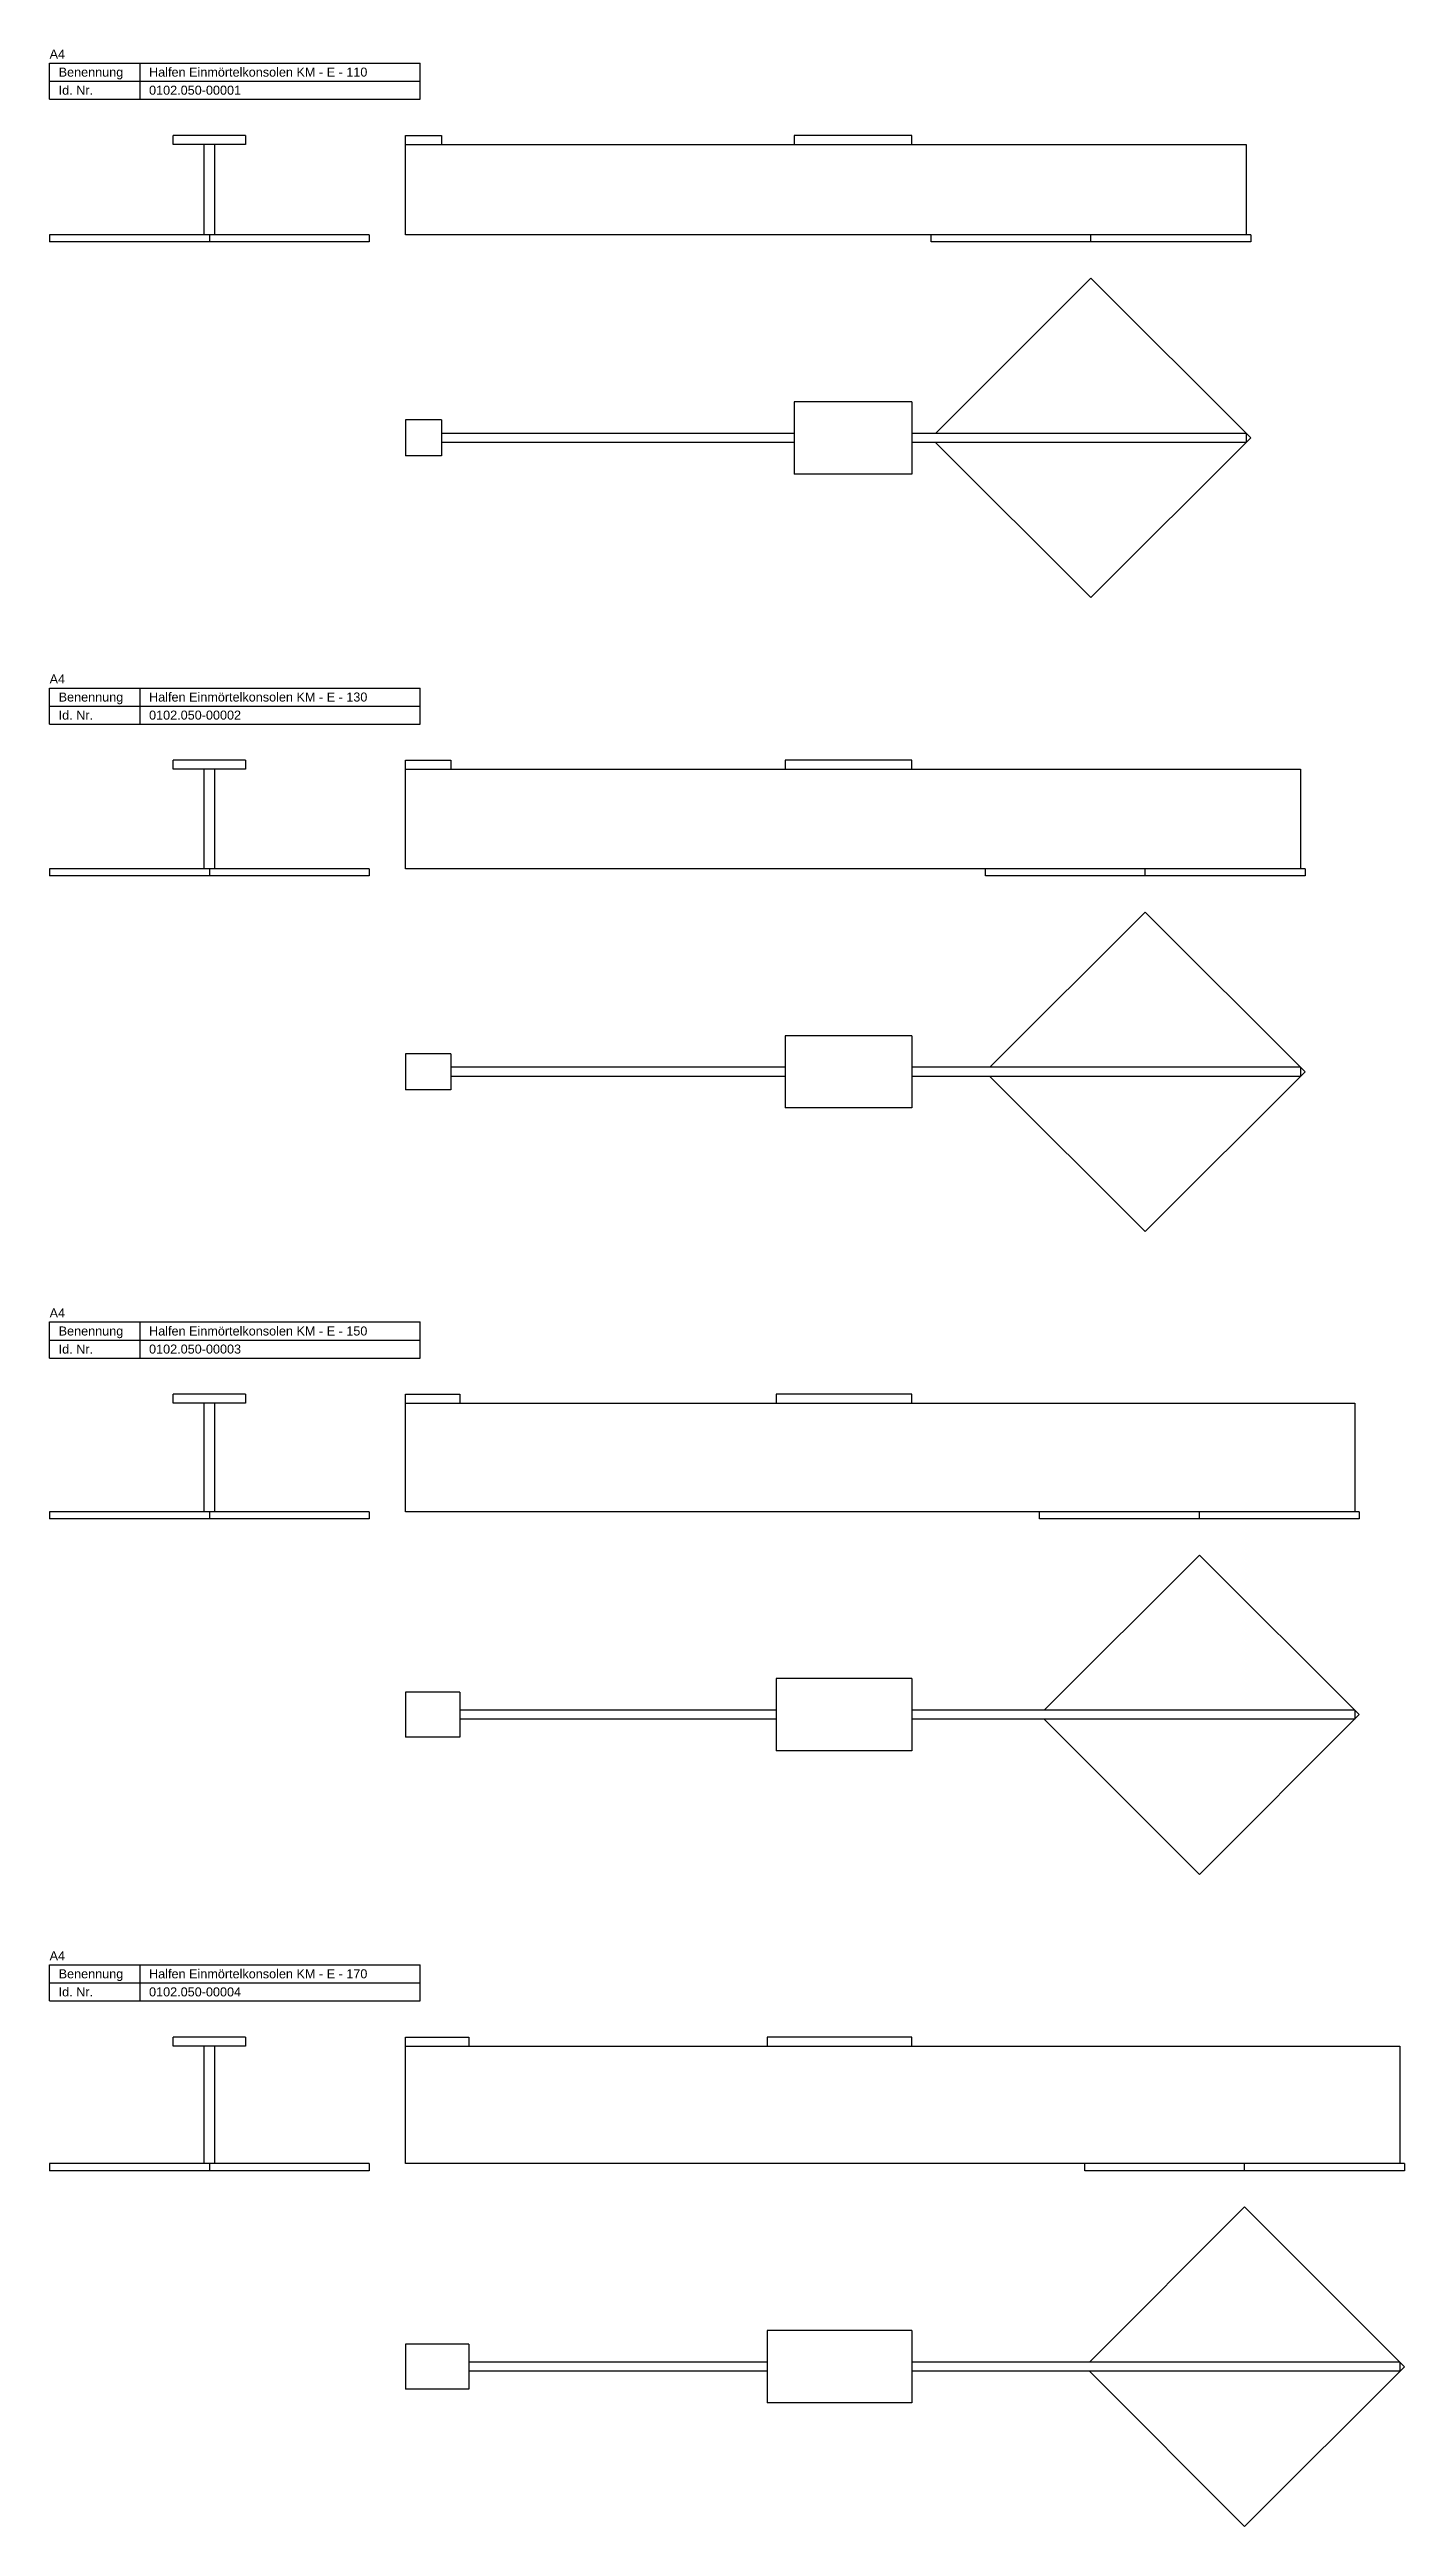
# Model space of a CAD drawing. Header units: millimetres. Extents: x 3 to 874, y -2573 to 271.
# Drawn here: x 3 to 753, y -1100 to 271 of the extents above; entities that cross this region are included whole.
import ezdxf

# ---------------------------------------------------------------- set-up
doc = ezdxf.new("R2010")
doc.units = ezdxf.units.MM
doc.layers.add('HALFEN-KONSOLANKER', color=2, linetype='CONTINUOUS')
doc.styles.add('ARIAL50', font='ARIAL.TTF', dxfattribs={"height": 5})

msp = doc.modelspace()

# ---------------------------------------------------------------- linework, layer by layer
at = {"layer": 'HALFEN-KONSOLANKER'}
for p, q in [((3.4, 263.2), (208.4, 263.2)), ((3.4, 243.2), (3.4, 263.2)), ((53.4, 243.2), (53.4, 263.2)), ((208.4, 243.2), (208.4, 263.2)), ((3.4, 253.2), (208.4, 253.2)), ((3.4, 243.2), (208.4, 243.2)), ((111.8, 223.2), (71.8, 223.2)), ((71.8, 218.2), (71.8, 223.2)), ((111.8, 223.2), (111.8, 218.2)), ((200.2, 168.2), (200.2, 223.2)), ((200.2, 223.2), (220.2, 223.2)), ((220.2, 223.2), (220.2, 218.2)), ((480.2, 223.2), (415.2, 223.2)), ((415.2, 223.2), (415.2, 218.2)), ((480.2, 218.2), (480.2, 223.2)), ((111.8, 218.2), (71.8, 218.2)), ((88.8, 168.2), (88.8, 218.2)), ((94.8, 168.2), (94.8, 218.2)), ((200.2, 218.2), (665.2, 218.2)), ((665.2, 218.2), (665.2, 168.2)), ((3.4, 168.2), (3.4, 164.2)), ((180.2, 168.2), (3.4, 168.2)), ((91.8, 168.2), (91.8, 164.2)), ((180.2, 168.2), (180.2, 164.2)), ((667.7, 168.2), (200.2, 168.2)), ((490.9, 164.2), (490.9, 168.2)), ((579.3, 164.2), (579.3, 168.2)), ((667.7, 168.2), (667.7, 164.2)), ((180.2, 164.2), (3.4, 164.2)), ((667.7, 164.2), (490.9, 164.2)), ((579.3, 144.2), (493.4, 58.3)), ((667.7, 55.8), (579.3, 144.2)), ((415.2, 75.8), (415.2, 35.8)), ((480.2, 75.8), (415.2, 75.8)), ((480.2, 75.8), (480.2, 35.8)), ((200.2, 65.8), (200.2, 45.8)), ((220.2, 65.8), (200.2, 65.8)), ((220.2, 65.8), (220.2, 45.8)), ((415.2, 58.3), (220.2, 58.3)), ((665.2, 58.3), (480.2, 58.3)), ((579.3, -32.6), (667.7, 55.8)), ((665.2, 58.3), (665.2, 53.3)), ((220.2, 45.8), (200.2, 45.8)), ((415.2, 53.3), (220.2, 53.3)), ((665.2, 53.3), (480.2, 53.3)), ((493.4, 53.3), (579.3, -32.6)), ((480.2, 35.8), (415.2, 35.8)), ((3.4, -82.6), (208.4, -82.6)), ((3.4, -102.6), (3.4, -82.6)), ((3.4, -92.6), (208.4, -92.6)), ((53.4, -102.6), (53.4, -82.6)), ((208.4, -102.6), (208.4, -82.6)), ((3.4, -102.6), (208.4, -102.6)), ((111.8, -122.6), (71.8, -122.6)), ((71.8, -127.6), (71.8, -122.6)), ((111.8, -122.6), (111.8, -127.6)), ((200.2, -182.6), (200.2, -122.6)), ((200.2, -122.6), (225.2, -122.6)), ((225.2, -122.6), (225.2, -127.6)), ((480.2, -122.6), (410.2, -122.6)), ((410.2, -122.6), (410.2, -127.6)), ((480.2, -127.6), (480.2, -122.6)), ((111.8, -127.6), (71.8, -127.6)), ((88.8, -182.6), (88.8, -127.6)), ((94.8, -182.6), (94.8, -127.6)), ((200.2, -127.6), (695.2, -127.6)), ((695.2, -127.6), (695.2, -182.6)), ((180.2, -182.6), (3.4, -182.6)), ((3.4, -182.6), (3.4, -186.6)), ((180.2, -186.6), (3.4, -186.6)), ((91.8, -182.6), (91.8, -186.6)), ((180.2, -182.6), (180.2, -186.6)), ((697.7, -182.6), (200.2, -182.6)), ((520.9, -186.6), (520.9, -182.6)), ((697.7, -186.6), (520.9, -186.6)), ((609.3, -186.6), (609.3, -182.6)), ((697.7, -182.6), (697.7, -186.6)), ((609.3, -206.6), (523.4, -292.5)), ((697.7, -295), (609.3, -206.6)), ((200.2, -285), (200.2, -305)), ((225.2, -285), (200.2, -285)), ((225.2, -285), (225.2, -305)), ((480.2, -275), (410.2, -275)), ((410.2, -275), (410.2, -315)), ((480.2, -275), (480.2, -315)), ((410.2, -292.5), (225.2, -292.5)), ((410.2, -297.5), (225.2, -297.5)), ((695.2, -292.5), (480.2, -292.5)), ((695.2, -297.5), (480.2, -297.5)), ((523.4, -297.5), (609.3, -383.4)), ((609.3, -383.4), (697.7, -295)), ((695.2, -292.5), (695.2, -297.5)), ((225.2, -305), (200.2, -305)), ((480.2, -315), (410.2, -315)), ((3.4, -433.4), (208.4, -433.4)), ((3.4, -453.4), (3.4, -433.4)), ((53.4, -453.4), (53.4, -433.4)), ((208.4, -453.4), (208.4, -433.4)), ((3.4, -443.4), (208.4, -443.4)), ((3.4, -453.4), (208.4, -453.4)), ((111.8, -473.4), (71.8, -473.4)), ((71.8, -478.4), (71.8, -473.4)), ((111.8, -478.4), (71.8, -478.4)), ((88.8, -538.4), (88.8, -478.4)), ((94.8, -538.4), (94.8, -478.4)), ((111.8, -473.4), (111.8, -478.4)), ((200.2, -473.4), (230.2, -473.4)), ((200.2, -538.4), (200.2, -473.4)), ((200.2, -478.4), (725.2, -478.4)), ((230.2, -473.4), (230.2, -478.4)), ((480.2, -473.4), (405.2, -473.4)), ((405.2, -473.4), (405.2, -478.4)), ((480.2, -478.4), (480.2, -473.4)), ((725.2, -478.4), (725.2, -538.4)), ((180.2, -538.4), (3.4, -538.4)), ((3.4, -538.4), (3.4, -542.4)), ((180.2, -542.4), (3.4, -542.4)), ((91.8, -538.4), (91.8, -542.4)), ((180.2, -538.4), (180.2, -542.4)), ((727.7, -538.4), (200.2, -538.4)), ((550.9, -542.4), (550.9, -538.4)), ((727.7, -542.4), (550.9, -542.4)), ((639.3, -542.4), (639.3, -538.4)), ((727.7, -538.4), (727.7, -542.4)), ((639.3, -562.4), (553.4, -648.2)), ((727.7, -650.7), (639.3, -562.4)), ((230.2, -638.2), (200.2, -638.2)), ((200.2, -638.2), (200.2, -663.2)), ((230.2, -638.2), (230.2, -663.2)), ((480.2, -630.7), (405.2, -630.7)), ((405.2, -630.7), (405.2, -670.7)), ((480.2, -630.7), (480.2, -670.7)), ((405.2, -648.2), (230.2, -648.2)), ((405.2, -653.2), (230.2, -653.2)), ((725.2, -648.2), (480.2, -648.2)), ((725.2, -653.2), (480.2, -653.2)), ((553.4, -653.2), (639.3, -739.1)), ((639.3, -739.1), (727.7, -650.7)), ((725.2, -648.2), (725.2, -653.2)), ((230.2, -663.2), (200.2, -663.2)), ((480.2, -670.7), (405.2, -670.7)), ((3.4, -789.1), (208.4, -789.1)), ((3.4, -809.1), (3.4, -789.1)), ((53.4, -809.1), (53.4, -789.1)), ((208.4, -809.1), (208.4, -789.1)), ((3.4, -799.1), (208.4, -799.1)), ((3.4, -809.1), (208.4, -809.1)), ((111.8, -829.1), (71.8, -829.1)), ((71.8, -834.1), (71.8, -829.1)), ((111.8, -834.1), (71.8, -834.1)), ((88.8, -899.1), (88.8, -834.1)), ((94.8, -899.1), (94.8, -834.1)), ((111.8, -829.1), (111.8, -834.1)), ((200.2, -899.1), (200.2, -829.1)), ((200.2, -829.1), (235.2, -829.1)), ((200.2, -834.1), (750.2, -834.1)), ((235.2, -829.1), (235.2, -834.1)), ((480.2, -829.1), (400.2, -829.1)), ((400.2, -829.1), (400.2, -834.1)), ((480.2, -834.1), (480.2, -829.1)), ((750.2, -834.1), (750.2, -899.1)), ((180.2, -899.1), (3.4, -899.1)), ((3.4, -899.1), (3.4, -903.1)), ((180.2, -903.1), (3.4, -903.1)), ((91.8, -899.1), (91.8, -903.1)), ((180.2, -899.1), (180.2, -903.1)), ((752.7, -899.1), (200.2, -899.1)), ((575.9, -903.1), (575.9, -899.1)), ((752.7, -903.1), (575.9, -903.1)), ((664.3, -903.1), (664.3, -899.1)), ((752.7, -899.1), (752.7, -903.1)), ((664.3, -923.1), (578.4, -1009)), ((752.7, -1011.5), (664.3, -923.1)), ((235.2, -999), (200.2, -999)), ((200.2, -999), (200.2, -1024)), ((235.2, -999), (235.2, -1024)), ((480.2, -991.5), (400.2, -991.5)), ((400.2, -991.5), (400.2, -1031.5)), ((480.2, -991.5), (480.2, -1031.5)), ((400.2, -1009), (235.2, -1009)), ((400.2, -1014), (235.2, -1014)), ((750.2, -1009), (480.2, -1009)), ((750.2, -1014), (480.2, -1014)), ((578.4, -1014), (664.3, -1099.9)), ((664.3, -1099.9), (752.7, -1011.5)), ((750.2, -1009), (750.2, -1014)), ((235.2, -1024), (200.2, -1024)), ((480.2, -1031.5), (400.2, -1031.5))]:
    msp.add_line(p, q, dxfattribs=at)

# ---------------------------------------------------------------- texts
at = {"layer": 'HALFEN-KONSOLANKER', "style": 'ARIAL50'}
for s, p in [('A4', (3.4, 265.7)), ('Benennung', (8.4, 255.7)), ('Halfen Einmörtelkonsolen KM - E - 110', (58.4, 255.7)), ('Id. Nr.', (8.4, 245.7)), ('0102.050-00001', (58.4, 245.7)), ('A4', (3.4, -80.1)), ('Benennung', (8.4, -90.1)), ('Id. Nr.', (8.4, -100.1)), ('0102.050-00002', (58.4, -100.1)), ('Halfen Einmörtelkonsolen KM - E - 130', (58.4, -90.1)), ('A4', (3.4, -430.9)), ('Benennung', (8.4, -440.9)), ('Halfen Einmörtelkonsolen KM - E - 150', (58.4, -440.9)), ('Id. Nr.', (8.4, -450.9)), ('0102.050-00003', (58.4, -450.9)), ('A4', (3.4, -786.6)), ('Benennung', (8.4, -796.6)), ('Halfen Einmörtelkonsolen KM - E - 170', (58.4, -796.6)), ('Id. Nr.', (8.4, -806.6)), ('0102.050-00004', (58.4, -806.6))]:
    msp.add_text(s, height=5, dxfattribs=at).set_placement(p)

doc.saveas('drawing.dxf')
